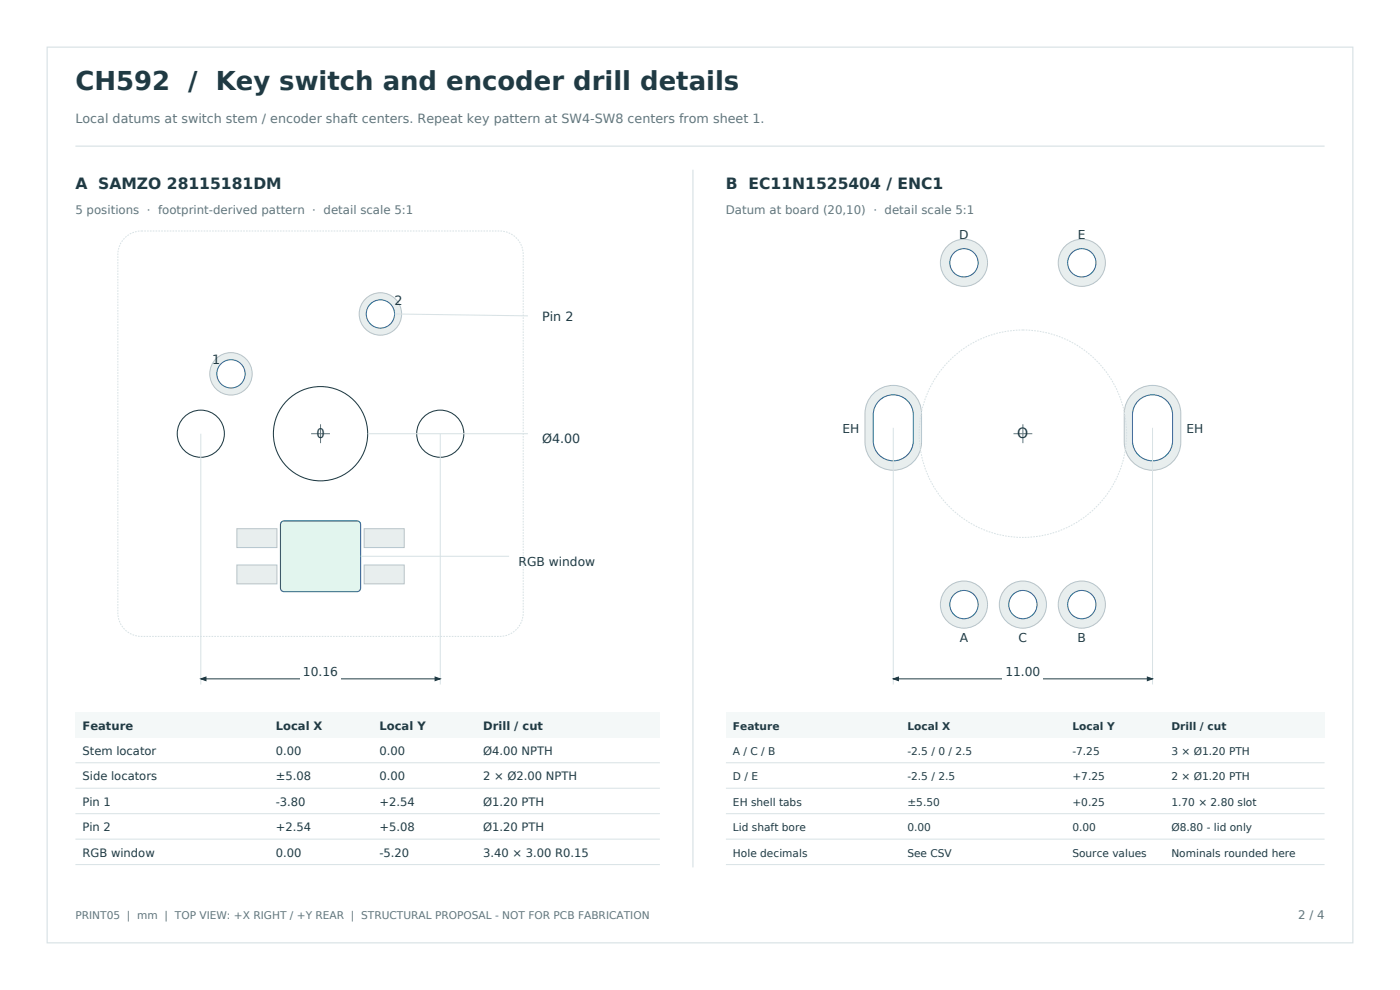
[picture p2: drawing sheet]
<svg xmlns="http://www.w3.org/2000/svg" width="297mm" height="210mm" viewBox="0 0 297 210" stroke-linecap="round" stroke-linejoin="round" font-family="sans-serif">
<defs><g id="words">
<text font-size="5.5" fill="#203a43" x="16" y="19">CH592 / Key switch and encoder drill details</text>
<g font-size="3.3" fill="#203a43">
<text x="16" y="40">A SAMZO 28115181DM</text>
<text x="154" y="40">B EC11N1525404 / ENC1</text>
</g>
<text font-size="3" fill="#203a43" x="215.8" y="93">O</text>
<text font-size="2.8" fill="#203a43" x="67.1" y="92.9">0</text>
<text font-size="2.7" fill="#61777d" x="16" y="26">Local datums at switch stem / encoder shaft centers. Repeat key pattern at SW4-SW8 centers from sheet 1.</text>
<g font-size="2.7" fill="#203a43">
<text x="83.7" y="64.6">2</text>
<text x="115" y="68">Pin 2</text>
<text x="45" y="77.3">1</text>
<text x="115" y="94">Ø4.00</text>
</g>
<g font-size="2.6" fill="#203a43">
<text x="203.5" y="50.8">D</text>
<text x="228.7" y="50.8">E</text>
<text x="178.7" y="91.7">EH</text>
<text x="251.7" y="91.7">EH</text>
<text x="110" y="120">RGB window</text>
<text x="203.6" y="136.3">A</text>
<text x="216.1" y="136.3">C</text>
<text x="228.6" y="136.3">B</text>
<text x="64.3" y="143.4">10.16</text>
<text x="213.3" y="143.4">11.00</text>
</g>
<g font-size="2.5" fill="#61777d">
<text x="16" y="45.3">5 positions · footprint-derived pattern · detail scale 5:1</text>
<text x="154" y="45.3">Datum at board (20,10) · detail scale 5:1</text>
<text x="275.4" y="195">2 / 4</text>
</g>
<g font-size="2.5" fill="#203a43">
<text x="17.5" y="154.8">Feature</text>
<text x="58.5" y="154.8">Local X</text>
<text x="80.5" y="154.8">Local Y</text>
<text x="102.5" y="154.8">Drill / cut</text>
<text x="17.5" y="160.1">Stem locator</text>
<text x="58.5" y="160.1">0.00</text>
<text x="80.5" y="160.1">0.00</text>
<text x="102.5" y="160.1">Ø4.00 NPTH</text>
<text x="17.5" y="165.5">Side locators</text>
<text x="58.5" y="165.5">±5.08</text>
<text x="80.5" y="165.5">0.00</text>
<text x="102.5" y="165.5">2 × Ø2.00 NPTH</text>
<text x="17.5" y="170.9">Pin 1</text>
<text x="58.5" y="170.9">-3.80</text>
<text x="80.5" y="170.9">+2.54</text>
<text x="102.5" y="170.9">Ø1.20 PTH</text>
<text x="17.5" y="176.3">Pin 2</text>
<text x="58.5" y="176.3">+2.54</text>
<text x="80.5" y="176.3">+5.08</text>
<text x="102.5" y="176.3">Ø1.20 PTH</text>
<text x="17.5" y="181.7">RGB window</text>
<text x="58.5" y="181.7">0.00</text>
<text x="80.5" y="181.7">-5.20</text>
<text x="102.5" y="181.7">3.40 × 3.00 R0.15</text>
</g>
<g font-size="2.3" fill="#203a43">
<text x="155.5" y="154.8">Feature</text>
<text x="192.5" y="154.8">Local X</text>
<text x="227.5" y="154.8">Local Y</text>
<text x="248.5" y="154.8">Drill / cut</text>
<text x="155.5" y="160.1">A / C / B</text>
<text x="192.5" y="160.1">-2.5 / 0 / 2.5</text>
<text x="227.5" y="160.1">-7.25</text>
<text x="248.5" y="160.1">3 × Ø1.20 PTH</text>
<text x="155.5" y="165.5">D / E</text>
<text x="192.5" y="165.5">-2.5 / 2.5</text>
<text x="227.5" y="165.5">+7.25</text>
<text x="248.5" y="165.5">2 × Ø1.20 PTH</text>
<text x="155.5" y="170.9">EH shell tabs</text>
<text x="192.5" y="170.9">±5.50</text>
<text x="227.5" y="170.9">+0.25</text>
<text x="248.5" y="170.9">1.70 × 2.80 slot</text>
<text x="155.5" y="176.3">Lid shaft bore</text>
<text x="192.5" y="176.3">0.00</text>
<text x="227.5" y="176.3">0.00</text>
<text x="248.5" y="176.3">Ø8.80 - lid only</text>
<text x="155.5" y="181.7">Hole decimals</text>
<text x="192.5" y="181.7">See CSV</text>
<text x="227.5" y="181.7">Source values</text>
<text x="248.5" y="181.7">Nominals rounded here</text>
</g>
<text font-size="2.3" fill="#61777d" x="16" y="195">PRINT05 | mm | TOP VIEW: +X RIGHT / +Y REAR | STRUCTURAL PROPOSAL - NOT FOR PCB FABRICATION</text>
</g></defs>
<path d="M10 10h277v190h-277zM16 31h265" fill="none" stroke="#d8e2e5" stroke-width=".25"/>
<g fill="#e8eeee" stroke="#b5c4c8" stroke-width=".21">
<path d="M50.2 112.1h8.5v4h-8.5z" fill-rule="evenodd"/>
<path d="M50.2 119.8h8.5v4.1h-8.5z" fill-rule="evenodd"/>
<path d="M77.3 119.8h8.5v4.1h-8.5z" fill-rule="evenodd"/>
<path d="M77.3 112.1h8.5v4h-8.5z" fill-rule="evenodd"/>
<circle cx="80.7" cy="66.6" r="4.5"/>
<circle cx="49" cy="79.3" r="4.5"/>
</g>
<g fill="#fff" stroke="#2361b7" stroke-width=".22">
<circle cx="80.7" cy="66.6" r="3"/>
<circle cx="49" cy="79.3" r="3"/>
</g>
<g fill="#fff" stroke="#203a43" stroke-width=".22">
<circle cx="93.4" cy="92" r="5"/>
<circle cx="42.6" cy="92" r="5"/>
<circle cx="68" cy="92" r="10"/>
</g>
<path d="M59.7 110.7l.5-.2h15.5a.75 .75 0 0 1 .8 .7v13.6a.75 .75 0 0 1-.8 .7h-15.5a.75 .75 0 0 1-.7-.7v-13.6z" fill-rule="evenodd" fill="#e2f5ee" stroke="#0c817a" stroke-width=".23"/>
<path d="M66 92h4M68 90v4" fill="none" stroke="#61777d" stroke-width=".21"/>
<path d="M26.8 50.2a5 5 0 0 1 3.2-1.2h76a5 5 0 0 1 5 5v76a5 5 0 0 1-5 5h-76a5 5 0 0 1-5-5v-76a5 5 0 0 1 1.8-3.8z" fill="none" stroke="#d8e2e5" stroke-width=".22" stroke-dasharray=".4 .2" stroke-linecap="butt"/>
<path d="M42.6 92v53.2M93.4 92v53.2" fill="none" stroke="#d8e2e5" stroke-width=".21"/>
<path d="M42.6 144h50.8" fill="none" stroke="#203a43" stroke-width=".21"/>
<g fill="#203a43" stroke="#203a43" stroke-width=".21">
<path d="M42.6 144l1.1-.4v.8z"/>
<path d="M92.3 143.6l1.1 .4-1.1 .4z"/>
</g>
<path d="M63.8 140.7h8.4v4h-8.4z" fill-rule="evenodd" fill="#fff"/>
<path d="M83.7 66.6l28.3 .4M78 92h34M76.5 118h31.5" fill="none" stroke="#d8e2e5" stroke-width=".22"/>
<path d="M16 151h124v5.4h-124z" fill-rule="evenodd" fill="#f4f8f8"/>
<path d="M16 161.8h124M16 167.2h124M16 172.6h124M16 178h124M16 183.4h124" fill="none" stroke="#d8e2e5" stroke-width=".21"/>
<path d="M147 36v148" fill="none" stroke="#d8e2e5" stroke-width=".25"/>
<g fill="#e8eeee" stroke="#b5c4c8" stroke-width=".21">
<path d="M240.3 83.5a6 6 0 0 1 6.5-1.3 6 6 0 0 1 3.7 5.6v5.9a6 6 0 0 1-6 6 6 6 0 0 1-6-6v-5.9a6 6 0 0 1 1.8-4.3z" fill-rule="evenodd"/>
<path d="M185.3 83.5a6 6 0 0 1 6.5-1.3 6 6 0 0 1 3.7 5.6v5.9a6 6 0 0 1-6 6 6 6 0 0 1-6-6v-5.9a6 6 0 0 1 1.8-4.3z" fill-rule="evenodd"/>
<circle cx="204.5" cy="128.3" r="5"/>
<circle cx="229.5" cy="128.3" r="5"/>
<circle cx="217" cy="128.3" r="5"/>
<circle cx="229.5" cy="55.8" r="5"/>
<circle cx="204.5" cy="55.8" r="5"/>
</g>
<g fill="#fff" stroke="#2361b7" stroke-width=".22">
<path d="M241.2 85.3a4.2 4.2 0 0 1 4.8-1.3 4.2 4.2 0 0 1 2.8 4v5.5a4.3 4.3 0 0 1-4.3 4.2 4.3 4.3 0 0 1-4.3-4.2v-5.5a4.2 4.2 0 0 1 1-2.7z" fill-rule="evenodd"/>
<path d="M186.2 85.3a4.2 4.2 0 0 1 4.8-1.3 4.2 4.2 0 0 1 2.8 4v5.5a4.3 4.3 0 0 1-4.3 4.2 4.3 4.3 0 0 1-4.3-4.2v-5.5a4.2 4.2 0 0 1 1-2.7z" fill-rule="evenodd"/>
<circle cx="204.5" cy="128.3" r="3"/>
<circle cx="229.5" cy="128.3" r="3"/>
<circle cx="217" cy="128.3" r="3"/>
<circle cx="229.5" cy="55.8" r="3"/>
<circle cx="204.5" cy="55.8" r="3"/>
</g>
<path d="M215 92h4M217 90v4" fill="none" stroke="#61777d" stroke-width=".21"/>
<circle cx="217" cy="92" r="22" fill="none" stroke="#d8e2e5" stroke-width=".22" stroke-dasharray=".4 .2" stroke-linecap="butt"/>
<path d="M189.5 90.7v54.5M244.5 90.7v54.5" fill="none" stroke="#d8e2e5" stroke-width=".21"/>
<path d="M189.5 144h55" fill="none" stroke="#203a43" stroke-width=".21"/>
<g fill="#203a43" stroke="#203a43" stroke-width=".21">
<path d="M189.5 144l1.1-.4v.8z"/>
<path d="M243.4 143.6l1.1 .4-1.1 .4z"/>
</g>
<path d="M212.8 140.7h8.5v4h-8.5z" fill-rule="evenodd" fill="#fff"/>
<path d="M154 151h127v5.4h-127z" fill-rule="evenodd" fill="#f4f8f8"/>
<path d="M154 161.8h127M154 167.2h127M154 172.6h127M154 178h127M154 183.4h127" fill="none" stroke="#d8e2e5" stroke-width=".21"/>
<use href="#words"/>
</svg>
